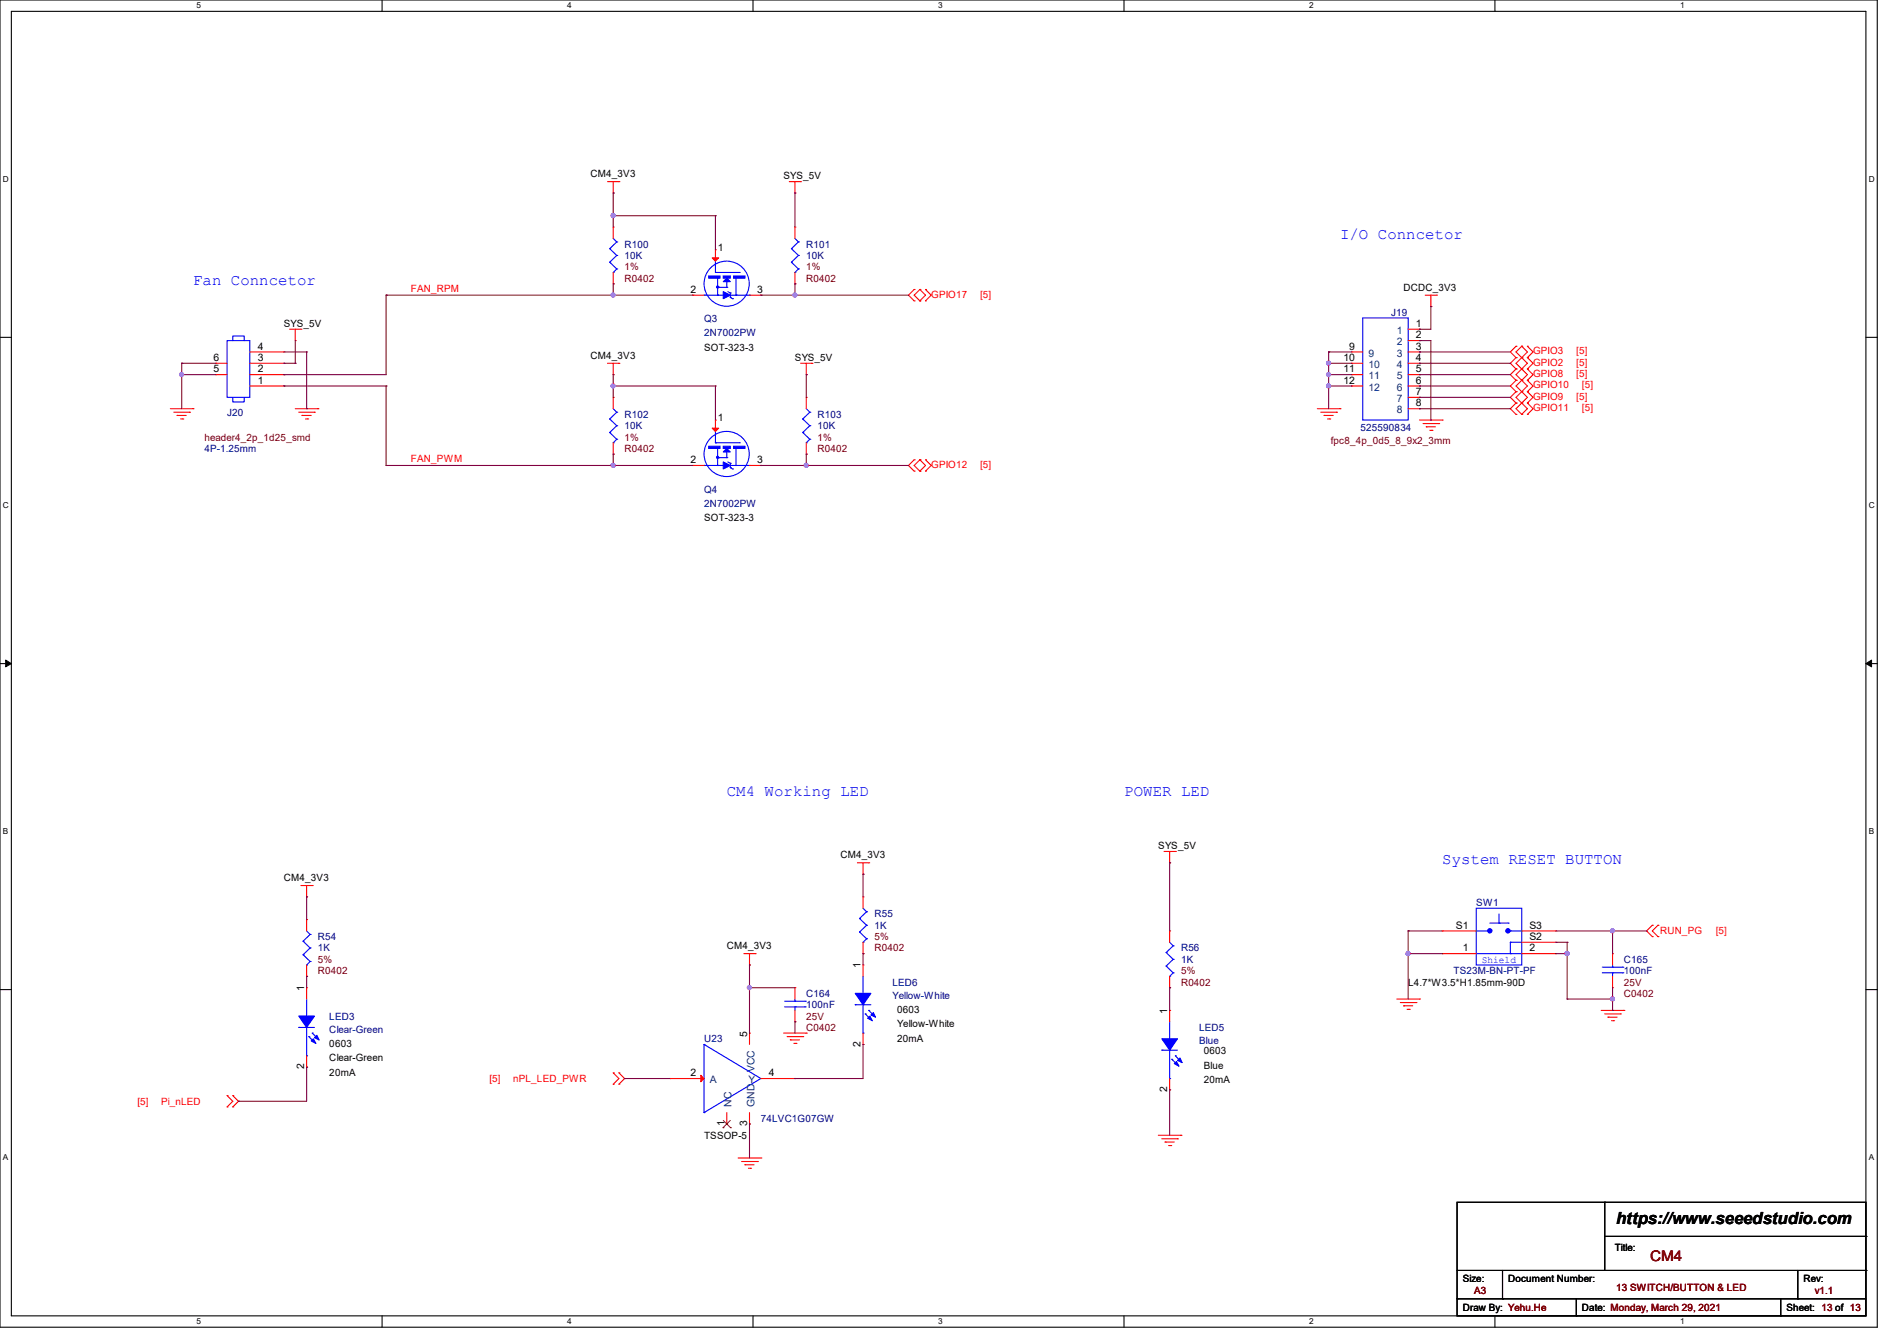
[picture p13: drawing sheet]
<svg xmlns="http://www.w3.org/2000/svg" width="297mm" height="210mm" viewBox="0 0 297 210" stroke-linecap="round" stroke-linejoin="round" font-family="sans-serif">
<defs><g id="words">
<text font-size="2.6" x="253" y="191.8">https://www.seeedstudio.com</text>
<g font-size="2.5" fill="#00f">
<text x="209.8" y="37.5">I/O Conncetor</text>
<text x="30.2" y="44.6">Fan Conncetor</text>
<text x="113.8" y="124.6">CM4 Working LED</text>
<text x="176" y="124.6">POWER LED</text>
<text x="225.8" y="135.3">System RESET BUTTON</text>
</g>
<text font-size="2.3" fill="#800000" x="258.4" y="197.5">CM4</text>
<g font-size="1.6">
<text x="92.5" y="27.8">CM4_3V3</text>
<text x="122.7" y="28.1">SYS_5V</text>
<text x="112.4" y="39.3">1</text>
<text x="108.1" y="45.8">2</text>
<text x="118.6" y="45.8">3</text>
<text x="219.8" y="45.5">DCDC_3V3</text>
<text x="44.4" y="51.2">SYS_5V</text>
<text x="221.7" y="51.2">1</text>
<text x="221.7" y="53">2</text>
<text x="33.4" y="58.3">5</text>
<text x="33.4" y="56.5">6</text>
<text x="40.3" y="58.3">2</text>
<text x="40.3" y="56.5">3</text>
<text x="40.3" y="54.7">4</text>
<text x="92.5" y="56.2">CM4_3V3</text>
<text x="110.2" y="54.9">SOT-323-3</text>
<text x="124.5" y="56.6">SYS_5V</text>
<text x="210.4" y="56.5">10</text>
<text x="210.4" y="58.3">11</text>
<text x="211.2" y="54.7">9</text>
<text x="221.7" y="54.7">3</text>
<text x="221.7" y="58.3">5</text>
<text x="221.7" y="56.5">4</text>
<text x="40.3" y="60.1">1</text>
<text x="112.4" y="66">1</text>
<text x="210.4" y="60.1">12</text>
<text x="221.7" y="61.8">7</text>
<text x="221.7" y="63.6">8</text>
<text x="221.7" y="60.1">6</text>
<text x="108.1" y="72.5">2</text>
<text x="118.6" y="72.5">3</text>
<text x="110.2" y="81.6">SOT-323-3</text>
<text x="131.6" y="134.4">CM4_3V3</text>
<text x="181.4" y="133">SYS_5V</text>
<text x="44.4" y="138">CM4_3V3</text>
<text x="113.8" y="148.7">CM4_3V3</text>
<text x="228" y="145.4">S1</text>
<text x="229" y="149">1</text>
<text x="239.5" y="145.4">S3</text>
<text x="239.5" y="149">2</text>
<text x="239.5" y="147.2">S2</text>
<text x="47.6" y="155.2" transform="rotate(-90 47.6 155.2)">1</text>
<text x="134.7" y="151.7" transform="rotate(-90 134.7 151.7)">1</text>
<text x="220.5" y="154.3">L4.7*W3.5*H1.85mm-90D</text>
<text x="140.5" y="158.6">0603</text>
<text x="140.5" y="160.9">Yellow-White</text>
<text x="182.8" y="158.8" transform="rotate(-90 182.8 158.8)">1</text>
<text x="47.6" y="167.5" transform="rotate(-90 47.6 167.5)">2</text>
<text x="51.6" y="164">0603</text>
<text x="51.6" y="166.2">Clear-Green</text>
<text x="117" y="162.3" transform="rotate(-90 117 162.3)">5</text>
<text x="134.7" y="163.9" transform="rotate(-90 134.7 163.9)">2</text>
<text x="140.5" y="163.2">20mA</text>
<text x="188.5" y="165">0603</text>
<text x="188.5" y="167.3">Blue</text>
<text x="51.6" y="168.6">20mA</text>
<text x="108.1" y="168.5">2</text>
<text x="120.4" y="168.5">4</text>
<text x="182.8" y="171" transform="rotate(-90 182.8 171)">2</text>
<text x="188.5" y="169.6">20mA</text>
<text x="110.2" y="178.3">TSSOP-5</text>
<text x="113.4" y="176.4" transform="rotate(-90 113.4 176.4)">1</text>
<text x="117" y="176.4" transform="rotate(-90 117 176.4)">3</text>
<text x="252.8" y="196">Title:</text>
<text x="229" y="200.7">Size:</text>
<text x="236.1" y="200.7">Document Number:</text>
<text x="282.4" y="200.7">Rev:</text>
<text x="229" y="205.4">Draw By: Yehu.He</text>
<text x="247.7" y="205.4">Date: Monday, March 29, 2021</text>
<text x="279.7" y="205.4">Sheet: 13 of 13</text>
</g>
<g font-size="1.6" fill="#000080">
<text x="97.8" y="38.8">R100</text>
<text x="97.8" y="40.6">10K</text>
<text x="126.2" y="38.8">R101</text>
<text x="126.2" y="40.6">10K</text>
<text x="110.2" y="50.5">Q3</text>
<text x="110.2" y="52.7">2N7002PW</text>
<text x="217.8" y="49.4">J19</text>
<text x="35.6" y="65.1">J20</text>
<text x="97.8" y="65.4">R102</text>
<text x="128" y="65.4">R103</text>
<text x="32" y="70.8">4P-1.25mm</text>
<text x="97.8" y="67.2">10K</text>
<text x="128" y="67.2">10K</text>
<text x="213" y="67.6">525590834</text>
<text x="110.2" y="77.2">Q4</text>
<text x="110.2" y="79.3">2N7002PW</text>
<text x="136.9" y="143.7">R55</text>
<text x="231.1" y="141.9">SW1</text>
<text x="49.8" y="147.2">R54</text>
<text x="49.8" y="149">1K</text>
<text x="136.9" y="145.5">1K</text>
<text x="184.9" y="149">R56</text>
<text x="139.7" y="154.3">LED6</text>
<text x="184.9" y="150.8">1K</text>
<text x="227.6" y="152.6">TS23M-BN-PT-PF</text>
<text x="254.3" y="150.8">C165</text>
<text x="254.3" y="152.6">100nF</text>
<text x="51.6" y="159.7">LED3</text>
<text x="51.6" y="161.8">Clear-Green</text>
<text x="126.2" y="156.1">C164</text>
<text x="126.2" y="157.9">100nF</text>
<text x="139.7" y="156.5">Yellow-White</text>
<text x="187.7" y="161.5">LED5</text>
<text x="110.2" y="163.2">U23</text>
<text x="187.7" y="163.6">Blue</text>
<text x="119.1" y="175.7">74LVC1G07GW</text>
</g>
<g font-size="1.6" fill="#f00">
<text x="64.3" y="45.7">FAN_RPM</text>
<text x="145.8" y="46.6">GPIO17</text>
<text x="153.5" y="46.6">[5]</text>
<text x="240" y="55.5">GPIO3</text>
<text x="240" y="57.3">GPIO2</text>
<text x="240" y="59.1">GPIO8</text>
<text x="246.8" y="55.5">[5]</text>
<text x="246.8" y="57.3">[5]</text>
<text x="246.8" y="59.1">[5]</text>
<text x="240" y="60.8">GPIO10</text>
<text x="240" y="62.6">GPIO9</text>
<text x="240" y="64.4">GPIO11</text>
<text x="246.8" y="62.6">[5]</text>
<text x="247.7" y="60.8">[5]</text>
<text x="247.7" y="64.4">[5]</text>
<text x="64.3" y="72.3">FAN_PWM</text>
<text x="145.8" y="73.3">GPIO12</text>
<text x="153.5" y="73.3">[5]</text>
<text x="259.9" y="146.3">RUN_PG</text>
<text x="268.6" y="146.3">[5]</text>
<text x="21.5" y="173">[5]</text>
<text x="25.2" y="173">Pi_nLED</text>
<text x="76.6" y="169.5">[5]</text>
<text x="80.3" y="169.5">nPL_LED_PWR</text>
</g>
<g font-size="1.6" fill="#800000">
<text x="97.8" y="42.3">1%</text>
<text x="97.8" y="44.1">R0402</text>
<text x="126.2" y="42.3">1%</text>
<text x="126.2" y="44.1">R0402</text>
<text x="32" y="69">header4_2p_1d25_smd</text>
<text x="97.8" y="69">1%</text>
<text x="97.8" y="70.8">R0402</text>
<text x="128" y="69">1%</text>
<text x="128" y="70.8">R0402</text>
<text x="208.4" y="69.6">fpc8_4p_0d5_8_9x2_3mm</text>
<text x="136.9" y="147.2">5%</text>
<text x="136.9" y="149">R0402</text>
<text x="49.8" y="150.8">5%</text>
<text x="49.8" y="152.6">R0402</text>
<text x="184.9" y="152.6">5%</text>
<text x="184.9" y="154.3">R0402</text>
<text x="254.3" y="154.3">25V</text>
<text x="126.2" y="161.5">C0402</text>
<text x="126.2" y="159.7">25V</text>
<text x="254.3" y="156.1">C0402</text>
<text x="230.8" y="202.7">A3</text>
<text x="253" y="202.2">13 SWITCH/BUTTON &amp; LED</text>
<text x="284.1" y="202.7">v1.1</text>
</g>
<g font-size="1.6" fill="#004080">
<text x="218.7" y="52.3">1</text>
<text x="214.2" y="55.8">9</text>
<text x="214.2" y="57.6">10</text>
<text x="214.2" y="59.4">11</text>
<text x="218.7" y="55.8">3</text>
<text x="218.7" y="59.4">5</text>
<text x="218.7" y="57.6">4</text>
<text x="218.7" y="54.1">2</text>
<text x="214.2" y="61.2">12</text>
<text x="218.7" y="63">7</text>
<text x="218.7" y="64.7">8</text>
<text x="218.7" y="61.2">6</text>
<text x="118.1" y="167.9" transform="rotate(-90 118.1 167.9)">VCC</text>
<text x="111.1" y="169.6">A</text>
<text x="114.6" y="173.4" transform="rotate(-90 114.6 173.4)">NC</text>
<text x="117.2" y="169.6">Y</text>
<text x="118.1" y="173.4" transform="rotate(-90 118.1 173.4)">GND</text>
</g>
<text font-size="1.6" fill="#00f" x="232" y="150.7">Shield</text>
<g font-size="1.3">
<text x="30.8" y="1.3">5</text>
<text x="88.8" y="1.3">4</text>
<text x="146.9" y="1.3">3</text>
<text x="205" y="1.3">2</text>
<text x="263.1" y="1.3">1</text>
<text x=".5" y="28.4">D</text>
<text x="292.6" y="28.4">D</text>
<text x=".5" y="79.5">C</text>
<text x="292.6" y="79.5">C</text>
<text x=".5" y="130.6">B</text>
<text x="292.6" y="130.6">B</text>
<text x=".5" y="181.7">A</text>
<text x="292.6" y="181.7">A</text>
<text x="30.8" y="207.4">5</text>
<text x="88.8" y="207.4">4</text>
<text x="146.9" y="207.4">3</text>
<text x="205" y="207.4">2</text>
<text x="263.1" y="207.4">1</text>
</g>
</g></defs>
<path d="M0 0h293.9v207.9h-293.9zM1.8 1.8h290.3v204.3h-290.3z" fill="none" stroke="#000" stroke-width=".17"/>
<g fill="#fff">
<path d="M30.8 .2h.7v1.4h-.7z"/>
<path d="M30.8 206.2h.7v1.4h-.7z"/>
</g>
<path d="M59.8 0v1.8M59.8 206.1v1.8" fill="none" stroke="#000" stroke-width=".17"/>
<g fill="#fff">
<path d="M88.8 .2h.7v1.4h-.7z"/>
<path d="M88.8 206.2h.7v1.4h-.7z"/>
</g>
<path d="M117.9 0v1.8M117.9 206.1v1.8" fill="none" stroke="#000" stroke-width=".17"/>
<g fill="#fff">
<path d="M146.9 .2h.7v1.4h-.7z"/>
<path d="M146.9 206.2h.7v1.4h-.7z"/>
</g>
<path d="M176 0v1.8M176 206.1v1.8" fill="none" stroke="#000" stroke-width=".17"/>
<g fill="#fff">
<path d="M205 .2h.7v1.4h-.7z"/>
<path d="M205 206.2h.7v1.4h-.7z"/>
</g>
<path d="M234.1 0v1.8M234.1 206.1v1.8" fill="none" stroke="#000" stroke-width=".17"/>
<g fill="#fff">
<path d="M263.1 .2h.6v1.4h-.6z"/>
<path d="M263.1 206.2h.6v1.4h-.6z"/>
<path d="M.5 27.3h.9v1.4h-.9z"/>
<path d="M292.6 27.3h.9v1.4h-.9z"/>
<path d="M.5 78.4h.9v1.4h-.9z"/>
<path d="M292.6 78.4h.9v1.4h-.9z"/>
</g>
<path d="M0 52.8h1.8M292.1 52.8h1.8" fill="none" stroke="#000" stroke-width=".17"/>
<g fill="#fff">
<path d="M.5 129.5h.8v1.4h-.8z"/>
<path d="M292.6 129.5h.8v1.4h-.8z"/>
</g>
<path d="M0 103.9h1.8M292.1 103.9h1.8" fill="none" stroke="#000" stroke-width=".17"/>
<path d="M.9 103.4l.9 .5-.9 .5zM292.1 103.9l.9-.5v1z" fill="#000" stroke="#000" stroke-width=".16"/>
<g fill="#fff">
<path d="M.5 180.5h.8v1.4h-.8z"/>
<path d="M292.6 180.5h.8v1.4h-.8z"/>
</g>
<g fill="none" stroke="#000" stroke-width=".17">
<path d="M0 155h1.8M292.1 155h1.8M228.1 188.3h64v17.8h-64zM228.1 199h64M235.2 199v4.4M251.2 188.3h.1M251.2 188.3v10.7M251.2 193.6h40.9M281.5 199v4.4M292.1 199h.1M292.1 193.6h.1M228.1 203.4h.1"/>
<path d="M228.1 203.4h64M235.2 203.4h.1M246.8 206.1h.1M246.8 203.4v2.7M278.8 206.1h.1M278.8 203.4v2.7M281.5 203.4h.1"/>
</g>
<g fill="none" stroke="#f00" stroke-width=".17">
<path d="M95.1 28.4h1.8M96 30.2h.1M96 35.6h.1M96 28.4v1.8M96 35.6v1.7M96.9 28.4h.1M112 39.1h.1M112 39.1v1.8M123.6 28.4h1.7M124.5 30.2h.1M124.5 35.6h.1M124.5 28.4v1.8"/>
<path d="M124.5 35.6v1.7M125.3 28.4h.1M33.8 58.7h.1M33.8 56.9h.1M33.8 56.9h1.8M33.8 58.7h1.8M39.1 56.9h5.3M39.1 55.1h5.3M39.1 58.7h5.3M44.4 58.7h.1M44.4 56.9h.1M44.4 55.1h.1"/>
<path d="M45.3 51.6h1.8M46.2 53.3h.1M46.2 51.6v1.7M47.1 51.6h.1M95.1 56.9h1.8M96 58.7h.1M96 44.4h.1M96 42.7v1.7M96 56.9v1.8M96.9 56.9h.1M108.5 46.2h.1M108.5 46.2h1.7"/>
<path d="M117.3 46.2h1.8M119.1 46.2h.1M124.5 44.4h.1M124.5 42.7v1.7M125.3 56.9h1.8M126.2 58.7h.1M126.2 56.9v1.8M127.1 56.9h.1M143.1 47.1h.1M143.1 45.3h.1M143.1 45.3l-.9 .9 .9 .9M144 45.3h.1"/>
<path d="M144 47.1h.1M144 45.3l.9 .9-.9 .9M144 45.3l-.9 .9 .9 .9M144.9 47.1h.1M144.9 45.3h.1M144.9 45.3l.9 .9-.9 .9M211.6 55.1h.1M211.6 56.9h.1M211.6 58.7h.1M211.6 56.9h1.8M211.6 55.1h1.8M211.6 58.7h1.8"/>
<path d="M220.5 51.6h1.7M220.5 56.9h1.7M220.5 55.1h1.7M220.5 58.7h1.7M220.5 53.3h1.7M222.2 51.6h.1M222.2 55.1h.1M222.2 58.7h.1M222.2 56.9h.1M222.2 53.3h.1M223.1 46.2h1.8M224 48h.1"/>
<path d="M224 46.2v1.8M224.9 46.2h.1M237.4 56h.1M237.4 54.2h.1M237.4 57.8h.1M237.4 59.6h.1M237.4 57.8l-.9 .9 .9 .9M237.4 54.2l-.9 .9 .9 .9M237.4 59.6l-.9 .9 .9 .8M237.4 56l-.9 .9 .9 .9M238.3 54.2h.1M238.3 56h.1"/>
<path d="M238.3 57.8h.1M238.3 59.6h.1M238.3 54.2l.8 .9-1.7 1.8 1.7 1.8-1.7 1.8 1.7 1.7-1.7 1.8 .9 .9M238.3 54.2l-.9 .9 1.7 1.8-1.7 1.8 .9 .9M238.3 59.6l.8 .9-1.7 1.7 1.7 1.8-.8 .9M239.1 56h.1M239.1 54.2h.1M239.1 57.8h.1M239.1 59.6h.1M239.1 54.2l.9 .9-.9 .9M239.1 57.8l.9 .9-.9 .9M239.1 56l.9 .9-.9 .9"/>
<path d="M239.1 59.6l.9 .9-.9 .8M26.7 64h3.5M27.2 64.6h2.5M27.7 65.1h.1M27.7 65.1h1.5M28.3 65.6h.3M28.6 65.6h.1M29.7 64.6h.1M30.2 64h.1M39.1 60.5h5.3M44.4 60.5h.1M46.2 64h3.6"/>
<path d="M46.8 64.6h2.4M47.3 65.1h.1M47.3 65.1h1.4M47.8 65.6h.4M48.2 65.6h.1M49.2 64.6h.1M49.8 64h.1M96 62.2h.1M96 71.1h.1M96 62.2v1.8M96 69.3v1.8M108.5 72.9h.1"/>
<path d="M108.5 72.9h1.7M112 65.8h.1M112 65.8v1.8M117.3 72.9h1.8M119.1 72.9h.1M126.2 62.2h.1M126.2 71.1h.1M126.2 62.2v1.8M126.2 69.3v1.8M143.1 73.8h.1M143.1 72h.1M143.1 72l-.9 .9 .9 .9"/>
<path d="M144 72h.1M144 73.8h.1M144 72l.9 .9-.9 .9M144 72l-.9 .9 .9 .9M144.9 73.8h.1M144.9 72h.1M144.9 72l.9 .9-.9 .9M206.2 64h3.6M206.8 64.6h2.5M207.3 65.1h.1M207.3 65.1h1.4M207.9 65.6h.3"/>
<path d="M208.2 65.6h.1M209.3 64.6h.1M209.8 64h.1M211.6 60.5h.1M211.6 60.5h1.8M220.5 64h1.7M220.5 62.2h1.7M220.5 60.5h1.7M222.2 62.2h.1M222.2 64h.1M222.2 60.5h.1M222.2 65.8h3.6"/>
<path d="M222.8 66.3h2.5M223.3 66.8h.1M223.3 66.8h1.4M223.9 67.4h.3M224.2 67.4h.1M225.3 66.3h.1M225.8 65.8h.1M237.4 61.3h.1M237.4 63.1h.1M237.4 64.9h.1M237.4 61.3l-.9 .9 .9 .9M237.4 63.1l-.9 .9 .9 .9"/>
<path d="M238.3 61.3h.1M238.3 63.1h.1M238.3 64.9h.1M239.1 61.3h.1M239.1 63.1h.1M239.1 64.9h.1M239.1 61.3l.9 .9-.9 .9M239.1 63.1l.9 .9-.9 .9M47.1 138.7h1.8M48 138.7v1.8M48.9 138.7h.1M134.2 135.1h1.8"/>
<path d="M135.1 136.9h.1M135.1 135.1v1.8M136 135.1h.1M182.2 133.3h1.8M183.1 135.1h.1M183.1 133.3v1.8M184 133.3h.1M48 140.5h.1M48 154.7h.1M48 144h.1M48 152.9h.1M48 144v1.8"/>
<path d="M48 151.1v1.8M48 154.7v1.8M116.5 149.4h1.7M117.3 151.1h.1M117.3 149.4v1.7M118.2 149.4h.1M124.5 154.7h.1M124.5 154.7v1.8M124.5 158.2v1.8M135.1 140.5h.1M135.1 149.4h.1M135.1 151.1h.1"/>
<path d="M135.1 140.5v1.7M135.1 147.6v1.8M135.1 151.1v1.8M183.1 158.2h.1M183.1 145.8h.1M183.1 154.7h.1M183.1 145.8v1.8M183.1 152.9v1.8M183.1 158.2v1.8M218.7 156.5h3.5M219.2 157h2.5M219.8 157.5h.1"/>
<path d="M219.8 157.5h1.4M220.3 158.1h.3M220.6 158.1h.1M221.7 157h.1M222.2 156.5h.1M225.8 145.8h.1M225.8 149.4h.1M225.8 149.4h5.3M225.8 145.8h5.3M238.3 149.4h5.3M238.3 145.8h5.3M238.3 147.6h5.3"/>
<path d="M243.6 145.8h.1M243.6 149.4h.1M243.6 147.6h.1M250.7 158.2h3.6M251.2 158.8h2.5M251.8 159.3h.1M251.8 159.3h1.4M252.3 159.9h.3M252.5 149.4h.1M252.5 154.7h.1M252.5 149.4v1.7M252.5 152.9v1.8"/>
<path d="M252.6 159.9h.1M253.7 158.8h.1M254.3 158.2h.1M258.7 144.9h.1M258.7 146.7h.1M258.7 144.9l-.9 .9 .9 .9M259.6 146.7h.1M259.6 144.9h.1M259.6 144.9l-.9 .9 .9 .9M35.6 173.4h.1M35.6 171.6h.1M35.6 171.6l.8 .9-.8 .9"/>
<path d="M36.4 171.6h.1M36.4 173.4h.1M36.4 171.6l.9 .9-.9 .9M48 167.1h.1M48 165.4v1.7M96 169.8h.1M96 168h.1M96 168l.9 .9-.9 .9M96.9 168h.1M96.9 169.8h.1M96.9 168l.9 .9-.9 .9M104.9 168.9h.1"/>
<path d="M104.9 168.9h5.3M113.8 176h.1M113.8 174.2v1.8M117.3 176h.1M117.3 161.8h.1M117.3 161.8v1.8M117.3 174.2v1.8M119.1 168.9h5.4M122.7 161.8h3.5M123.2 162.3h2.5M123.7 162.9h.1M123.7 162.9h1.5"/>
<path d="M124.3 163.4h.3M124.5 160h.1M124.5 168.9h.1M124.6 163.4h.1M125.7 162.3h.1M126.2 161.8h.1M135.1 163.6h.1M135.1 161.8v1.8M181.4 177.8h3.5M181.9 178.4h2.5M182.4 178.9h.1M182.4 178.9h1.5"/>
<path d="M183 179.4h.3M183.1 170.7h.1M183.1 168.9v1.8M183.3 179.4h.1M184.4 178.4h.1M184.9 177.8h.1M115.6 181.4h3.5M116.1 181.9h2.5M116.6 182.4h.1M116.6 182.4h1.5M117.2 183h.3M117.5 183h.1"/>
<path d="M118.6 181.9h.1M119.1 181.4h.1"/>
</g>
<g fill="none" stroke="#00f" stroke-width=".17">
<path d="M95.5 38.9h.1M95.5 38.9l1.1 1.1M96 37.3l.6 .6M96.6 37.9h.1M96.6 37.9l-1.1 1M123.9 38.9h.1M123.9 38.9l1.1 1.1M124.5 37.3l.5 .6M125 37.9h.1M125 37.9l-1.1 1M35.6 53.3h3.5v8.9h-3.5zM36.4 53.3v-.7h1.8v.7"/>
<path d="M95.5 41.1h.1M95.5 41.1l1.1 1M96 42.7h.1M96.6 40h.1M96.6 42.1h.1M96.6 40l-1.1 1.1M96.6 42.1l-.6 .6M110.2 46.2h.1M110.2 46.2h3M112 42.7h.1M112 40.9v1.8M112 42.7h3.7"/>
<path d="M112.4 43.6h.1M112.4 46.2h.1M112.4 43.6v1.2M112.4 45.2v1M112.6 45h.1M112.6 45h1.2M113.8 45h.1M113.8 44.1v.9M114 45.7l.3 .2M114.3 45.9h.1M114.3 46.6h.1M114.3 46.2h3"/>
<path d="M114.3 45.9v.7M114.3 46.6l.4 .2M114.7 46.8h.1M115.2 46.2h.1M115.2 43.6v2.6M115.7 42.7h.1M117.3 46.2h.1M123.9 41.1h.1M123.9 41.1l1.1 1M124.5 42.7h.1M125 40h.1M125 42.1h.1"/>
<path d="M125 40l-1.1 1.1M125 42.1l-.5 .6M213.4 49.8h7.1v16h-7.1zM36.4 62.2v.7h1.8v-.7M95.5 65.6h.1M95.5 67.7h.1M95.5 65.6l1.1 1.1M95.5 67.7l1.1 1.1M96 69.3h.1M96 64l.6 .6M96.6 64.6h.1M96.6 66.7h.1"/>
<path d="M96.6 68.8h.1M96.6 64.6l-1.1 1M96.6 66.7l-1.1 1M96.6 68.8l-.6 .5M110.2 72.9h.1M110.2 72.9h3M112 69.3h.1M112 67.6v1.7M112 69.3h3.7M112.4 70.2h.1M112.4 72.9h.1M112.4 70.2v1.3"/>
<path d="M112.4 71.8v1.1M112.6 71.7h.1M112.6 71.7h1.2M113.8 71.7h.1M113.8 70.8v.9M114 72.3l.3 .3M114.3 72.6h.1M114.3 73.2h.1M114.3 72.6v.6M114.3 72.9h3M114.3 73.2l.4 .2M114.7 73.4h.1"/>
<path d="M115.2 72.9h.1M115.2 70.2v2.7M115.7 69.3h.1M117.3 72.9h.1M125.7 65.6h.1M125.7 67.7h.1M125.7 65.6l1.1 1.1M125.7 67.7l1.1 1.1M126.2 69.3h.1M126.2 64l.6 .6M126.8 64.6h.1M126.8 66.7h.1"/>
<path d="M126.8 68.8h.1M126.8 64.6l-1.1 1M126.8 66.7l-1.1 1M126.8 68.8l-.6 .5M47.5 147.4h.1M47.5 149.5h.1M47.5 147.4l1.1 1.1M47.5 149.5l1.1 1.1M48 151.1h.1M48 156.5v8.9M48 145.8l.6 .5M48.6 146.3h.1"/>
<path d="M48.6 148.5h.1M48.6 150.6h.1M48.6 146.3l-1.1 1.1M48.6 148.5l-1.1 1M48.6 150.6l-.6 .5M122.9 156.8h3.2M122.9 157.7h3.2M124.5 157.7h.1M124.5 156.8h.1M124.5 156.5v.3M124.5 157.7v.5M126.1 156.8h.1"/>
<path d="M126.1 157.7h.1M133.9 157.4h.1M133.9 157.4h2.5M134.6 143.8h.1M134.6 146h.1M134.6 143.8l1.1 1.1M134.6 146l1.1 1M135.1 147.6h.1M135.1 157.4h.1M135.1 142.2l.6 .6M135.1 152.9v8.9M135.5 158.8h.1"/>
<path d="M135.5 158.8l1.1 1.1M135.7 142.8h.1M135.7 144.9h.1M135.7 147h.1M135.7 142.8l-1.1 1M135.7 144.9l-1.1 1.1M135.7 147l-.6 .6M136 158.2h.1M136 158.2l1.1 1.1M182.6 149.2h.1M182.6 151.3h.1M182.6 149.2l1.1 1"/>
<path d="M182.6 151.3l1.1 1.1M183.1 152.9h.1M183.1 147.6l.6 .5M183.7 148.1h.1M183.7 150.2h.1M183.7 152.4h.1M183.7 148.1l-1.1 1.1M183.7 150.2l-1.1 1.1M183.7 152.4l-.6 .5M231.1 142.2h7.2v8.9h-7.2zM231.1 145.8h1.8M231.1 149.4h7.2"/>
<path d="M232.9 145.8h.1M233.3 144.6h2.8M234.7 144.6h.1M234.7 143.1v1.5M236.1 144.6h.1M236.5 145.8h.1M236.5 147.6h.1M236.5 149.4h.1M236.5 145.8h1.8M236.5 147.6h1.8M236.5 147.6v1.8M238.3 149.4h.1"/>
<path d="M250.9 151.5h3.2M250.9 152.4h3.2M252.5 152.4h.1M252.5 151.5h.1M252.5 151.1v.4M252.5 152.4v.5M254.1 151.5h.1M254.1 152.4h.1M46.8 160.9h.1M46.8 160.9h2.4M48 160.9h.1M48 165.4h.1"/>
<path d="M48.3 162.3h.1M48.3 162.3l1.1 1.1M48.9 161.8h.1M48.9 161.8l1.1 1.1M110.2 163.6h.1M110.2 174.2h.1M110.2 163.6l8.9 5.3M110.2 163.6v10.6M119.1 168.9h.1M119.1 168.9l-8.9 5.3M135.1 161.8h.1M181.9 164.5h.1"/>
<path d="M181.9 164.5h2.5M183.1 164.5h.1M183.1 168.9h.1M183.1 160v8.9M183.5 165.9h.1M183.5 165.9l1.1 1.1M184 165.4h.1M184 165.4l1.1 1"/>
<circle cx="113.8" cy="44.4" r="3.5"/>
<circle cx="113.8" cy="71.1" r="3.5"/>
</g>
<g fill="#00f" stroke="#00f" stroke-width=".17">
<path d="M113.8 43.6l.5 .5h-1.1z"/>
<path d="M113.2 70.8l.6-.6 .5 .6z"/>
<path d="M48.7 163l.4-.3 .3 .7z" fill-rule="evenodd"/>
<path d="M49.2 162.5l.4-.4 .4 .8z" fill-rule="evenodd"/>
<path d="M46.8 159.1h2.4l-1.2 1.8z" fill-rule="evenodd"/>
<path d="M184.2 166.2l.4 .8-.7-.4z" fill-rule="evenodd"/>
<path d="M184.7 165.7l.4 .7-.7-.3z" fill-rule="evenodd"/>
<path d="M181.9 162.7h2.5l-1.3 1.8z" fill-rule="evenodd"/>
<path d="M114.9 43.2h1.7v.4h-1.7z" fill-rule="evenodd"/>
<path d="M111 43.2h1.7v.4h-1.7z" fill-rule="evenodd"/>
<path d="M113.2 43.2h1.1v.4h-1.1z" fill-rule="evenodd"/>
<path d="M113.2 45.7l1.1 .5-1.1 .6z" fill-rule="evenodd"/>
<path d="M114.9 69.9h1.7v.3h-1.7z" fill-rule="evenodd"/>
<path d="M111 69.9h1.7v.3h-1.7z" fill-rule="evenodd"/>
<path d="M113.2 69.9h1.1v.3h-1.1z" fill-rule="evenodd"/>
<path d="M113.2 72.3l1.1 .6-1.1 .5z" fill-rule="evenodd"/>
<path d="M136.2 159.1l.4 .8-.8-.4z" fill-rule="evenodd"/>
<path d="M136.7 158.6l.4 .7-.7-.3z" fill-rule="evenodd"/>
<path d="M133.9 155.6h2.5l-1.3 1.8z" fill-rule="evenodd"/>
<circle cx="233.3" cy="145.8" r=".34"/>
<circle cx="236.1" cy="145.8" r=".34"/>
<circle cx="112.4" cy="45" r=".17"/>
<circle cx="112.4" cy="71.6" r=".17"/>
</g>
<g fill="#f00" stroke="#f00" stroke-width=".17">
<path d="M111.5 40.4h1l-.5 .5z"/>
<path d="M109.7 168.4l.5 .5-.5 .5z"/>
<path d="M111.5 67.1h1l-.5 .5z"/>
</g>
<path d="M113.2 176.6h.1M113.2 175.5l1.2 1.1M114.3 175.5l-1.1 1.1M114.4 176.6h.1" fill="none" stroke="#804000" stroke-width=".16"/>
<g fill="none" stroke="#800040" stroke-width=".17">
<path d="M96 33.8h.1M96 30.2h.1M96 33.8h16M96 30.2v5.4M112 33.8h.1M112 33.8v5.3M124.5 30.2h.1M124.5 30.2v5.4M28.4 56.9h.1M28.4 58.7h.1M28.4 56.9h5.4M28.4 56.9v7.1"/>
<path d="M28.4 58.7h5.4M44.4 58.7h.1M44.4 56.9h.1M44.4 56.9h1.8M44.4 55.1h3.6M46.2 56.9h.1M46.2 53.3v3.6M48 55.1h.1M48 55.1v8.9M60.5 46.2h.1M60.5 46.2v12.5h-16.1M60.5 46.2h48"/>
<path d="M96 44.4h.1M96 46.2h.1M96 58.7h.1M96 44.4v1.8M96 58.7v3.5M119.1 46.2h.1M119.1 46.2h23.1M124.5 44.4h.1M124.5 46.2h.1M124.5 44.4v1.8M126.2 58.7h.1M126.2 58.7v3.5"/>
<path d="M208 55.1h.1M208 56.9h.1M208 58.7h.1M208 56.9h3.6M208 58.7h3.6M208 55.1h3.6M208 55.1v8.9M222.2 55.1h.1M222.2 56.9h.1M222.2 58.7h.1M222.2 53.3h.1M222.2 51.6h.1"/>
<path d="M222.2 56.9h14.3M222.2 58.7h14.3M222.2 55.1h14.3M222.2 53.3h1.8v12.5M224 48h.1M224 48v3.6h-1.8M44.4 60.5h.1M44.4 60.5h16.1M48 64h.1M60.5 60.5h.1M60.5 72.9h.1M60.5 60.5v12.4"/>
<path d="M60.5 72.9h48M96 72.9h.1M96 71.1h.1M96 60.5h.1M96 60.5h16M96 71.1v1.8M112 60.5h.1M112 60.5v5.3M119.1 72.9h.1M119.1 72.9h23.1M126.2 71.1h.1M126.2 72.9h.1"/>
<path d="M126.2 71.1v1.8M208 60.5h.1M208 60.5h3.6M222.2 60.5h.1M222.2 62.2h.1M222.2 64h.1M222.2 60.5h14.3M222.2 62.2h14.3M222.2 64h14.3M224 65.8h.1M135.1 136.9h.1M135.1 136.9v3.6"/>
<path d="M183.1 135.1h.1M183.1 135.1v10.7M48 152.9h.1M48 140.5h.1M48 140.5v3.5M48 152.9v1.8M117.3 151.1h.1M117.3 154.7h.1M117.3 151.1v10.7M117.3 154.7h7.2M135.1 149.4h.1M135.1 149.4v1.7"/>
<path d="M183.1 154.7h.1M183.1 154.7v3.5M220.5 145.8h.1M220.5 149.4h.1M220.5 145.8h5.3M220.5 145.8v10.7M220.5 149.4h5.3M243.6 145.8h14.2M243.6 149.4h1.8M243.6 147.6h1.8M245.4 149.4h.1M245.4 147.6h.1"/>
<path d="M245.4 156.5h.1M245.4 147.6v8.9M245.4 156.5h7.1M252.5 145.8h.1M252.5 156.5h.1M252.5 158.2h.1M252.5 145.8v3.6M252.5 154.7v3.5M37.3 172.5h.1M48 167.1h.1M48 167.1v5.4h-10.7M97.8 168.9h.1"/>
<path d="M97.8 168.9h7.1M117.3 176h.1M117.3 176v5.4M124.5 168.9h.1M124.5 160h.1M124.5 160v1.8M135.1 163.6h.1M135.1 163.6v5.3h-10.6M183.1 170.7h.1M183.1 170.7v7.1"/>
</g>
<g fill="#f0f" stroke="#f0f" stroke-width=".17">
<circle cx="117.3" cy="154.7" r=".32"/>
<circle cx="220.5" cy="149.3" r=".32"/>
<circle cx="252.5" cy="145.8" r=".32"/>
<circle cx="28.4" cy="58.7" r=".32"/>
<circle cx="96" cy="33.8" r=".32"/>
<circle cx="96" cy="46.2" r=".32"/>
<circle cx="96" cy="72.9" r=".32"/>
<circle cx="96" cy="60.4" r=".32"/>
<circle cx="124.4" cy="46.2" r=".32"/>
<circle cx="126.2" cy="72.9" r=".32"/>
<circle cx="245.3" cy="149.3" r=".32"/>
<circle cx="252.5" cy="156.4" r=".32"/>
<circle cx="208" cy="56.9" r=".32"/>
<circle cx="208" cy="58.7" r=".32"/>
<circle cx="208" cy="60.4" r=".32"/>
</g>
<use href="#words"/>
</svg>
